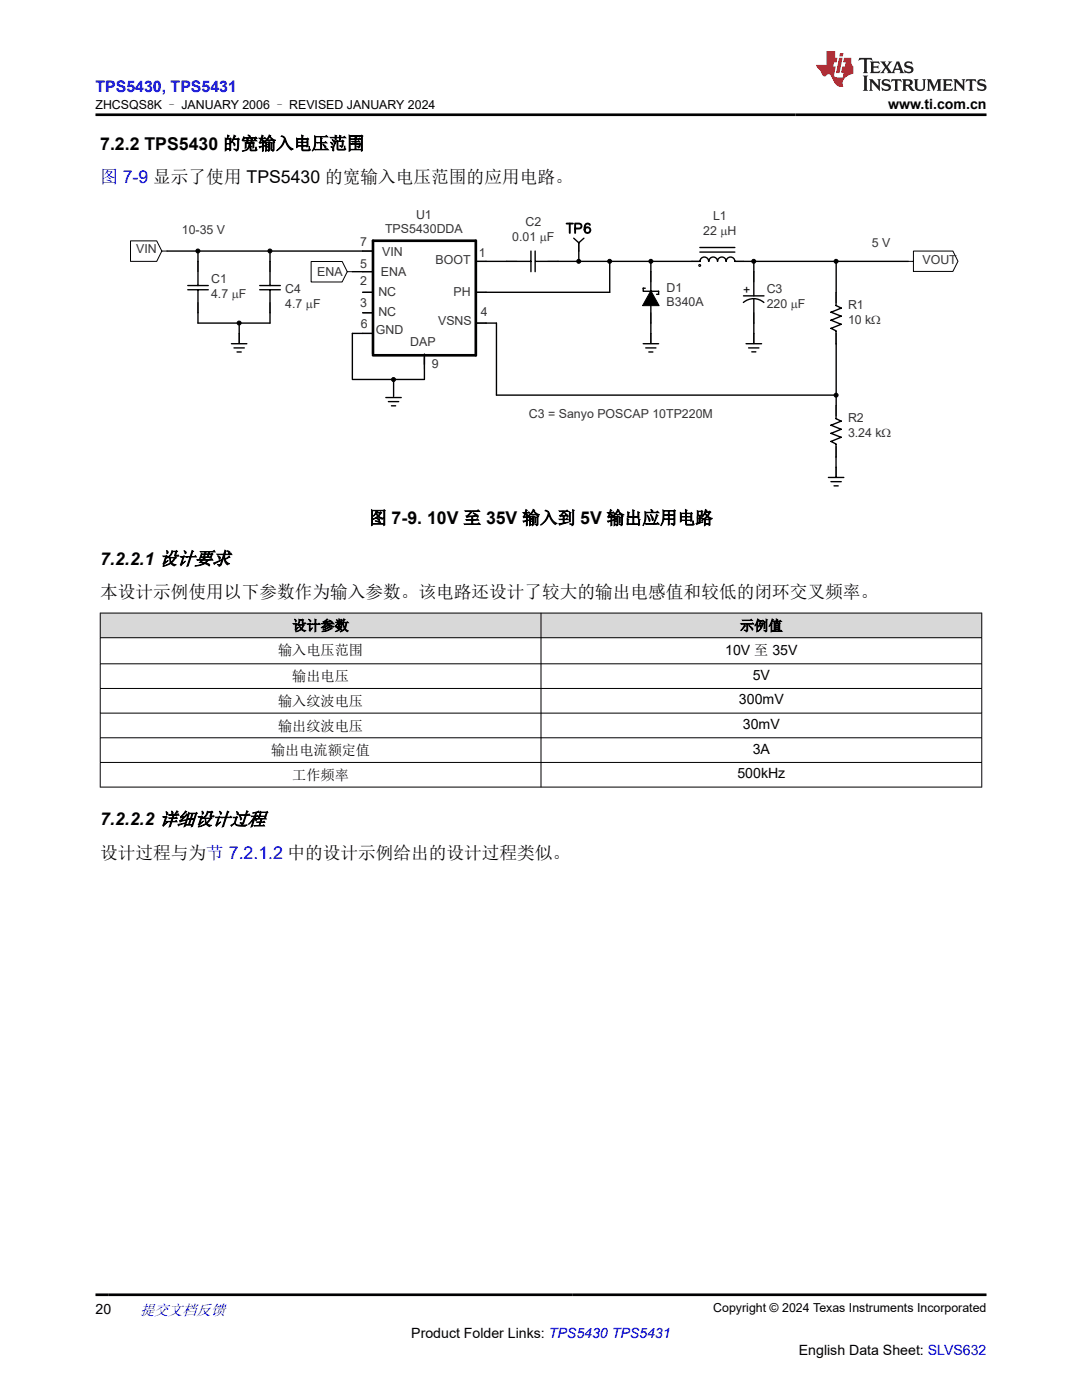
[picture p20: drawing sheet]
<svg xmlns="http://www.w3.org/2000/svg" width="216mm" height="279mm" viewBox="0 0 216 279" stroke-linecap="round" stroke-linejoin="round" font-family="sans-serif">
<defs><g id="words">
<g font-size="3.5">
<text x="20" y="29.8">7.2.2 TPS5430 的宽输入电压范围</text>
<text x="73.6" y="104.6">图 7-9. 10V 至 35V 输入到 5V 输出应用电路</text>
<text x="20" y="112.7">7.2.2.1 设计要求</text>
<text x="20" y="119.4">本设计示例使用以下参数作为输入参数。该电路还设计了较大的输出电感值和较低的闭环交叉频率。</text>
<text x="20" y="164.7">7.2.2.2 详细设计过程</text>
<text x="20" y="171.4">设计过程与为节 7.2.1.2 中的设计示例给出的设计过程类似。</text>
</g>
<text font-size="3.5" fill="#00f" x="20" y="36.5">图 7-9 显示了使用 TPS5430 的宽输入电压范围的应用电路。</text>
<text font-size="3.2" fill="#00f" x="19" y="18.3">TPS5430, TPS5431</text>
<text font-size="3" fill="#00f" x="27.9" y="262.4">提交文档反馈</text>
<g font-size="2.8">
<text x="177.2" y="21.7">www.ti.com.cn</text>
<text x="58.3" y="125.8">设计参数</text>
<text x="147.7" y="125.8">示例值</text>
<text x="55.5" y="130.7">输入电压范围</text>
<text x="144.7" y="130.7">10V 至 35V</text>
<text x="58.3" y="136">输出电压</text>
<text x="150.2" y="135.7">5V</text>
<text x="55.5" y="140.9">输入纹波电压</text>
<text x="147.5" y="140.6">300mV</text>
<text x="55.5" y="145.8">输出纹波电压</text>
<text x="148.2" y="145.5">30mV</text>
<text x="54.1" y="150.7">输出电流额定值</text>
<text x="58.3" y="155.6">工作频率</text>
<text x="147.1" y="155.4">500kHz</text>
<text x="150.2" y="150.4">3A</text>
<text x="19" y="262.1">20</text>
<text x="82.1" y="266.9">Product Folder Links: TPS5430 TPS5431</text>
<text x="159.4" y="270.3">English Data Sheet: SLVS632</text>
</g>
<g font-size="2.5">
<text x="19" y="21.8">ZHCSQS8K – JANUARY 2006 – REVISED JANUARY 2024</text>
<text x="148.3" y="58.7">+</text>
<text x="142.3" y="261.8">Copyright © 2024 Texas Instruments Incorporated</text>
</g>
<g font-size="2.5" fill="#373435">
<text x="36.3" y="46.8">10-35 V</text>
<text x="76.8" y="46.5">TPS5430DDA</text>
<text x="83" y="43.7">U1</text>
<text x="104.9" y="45.2">C2</text>
<text x="140.3" y="47">22 mH</text>
<text x="142.3" y="44">L1</text>
<text x="27.2" y="50.5">VIN</text>
<text x="71.9" y="53.4">5</text>
<text x="71.9" y="49.1">7</text>
<text x="76.3" y="51">VIN</text>
<text x="86.9" y="52.6">BOOT</text>
<text x="95.5" y="51.2">1</text>
<text x="102.2" y="48.1">0.01 mF</text>
<text x="173.9" y="49.4">5 V</text>
<text x="184.1" y="52.6">VOUT</text>
<text x="42.1" y="56.4">C1</text>
<text x="42.1" y="59.4">4.7 mF</text>
<text x="56.9" y="58.5">C4</text>
<text x="63.3" y="55">ENA</text>
<text x="71.9" y="56.8">2</text>
<text x="75.5" y="59">NC</text>
<text x="76" y="55">ENA</text>
<text x="90.5" y="59">PH</text>
<text x="133" y="58.3">D1</text>
<text x="153" y="58.5">C3</text>
<text x="56.9" y="61.5">4.7 mF</text>
<text x="71.9" y="61.2">3</text>
<text x="72" y="65.5">6</text>
<text x="75.5" y="63">NC</text>
<text x="87.4" y="64.9">VSNS</text>
<text x="96" y="63.2">4</text>
<text x="133" y="61.1">B340A</text>
<text x="153" y="61.5">220 mF</text>
<text x="169.2" y="61.6">R1</text>
<text x="169.2" y="64.6">10 kW</text>
<text x="75" y="66.7">GND</text>
<text x="81.9" y="69.1">DAP</text>
<text x="86.2" y="73.5">9</text>
<text x="105.5" y="83.4">C3 = Sanyo POSCAP 10TP220M</text>
<text x="169.2" y="84.1">R2</text>
<text x="169.2" y="87.1">3.24 kW</text>
</g>
</g></defs>
<g fill="none" stroke="#000" stroke-width=".2">
<path d="M26 48.1h5.3l1 2-1 2.1h-5.3zM32.3 50.1h1M39.5 52.2v2M53.9 52.2v2M62.1 52.2h6.2l1 2-1 2.1h-6.2zM69.3 54.2h1M72.4 50.1h2M72.4 54.2h2M72.4 58.3h2M94.9 52.2h2.1M94.9 58.3h2.1M101.1 52.2h2.1"/>
<path d="M109.3 52.2h2.1M115.5 48.5v1.6M129.9 54.2v2.1M138.1 52.2h1.6M146.7 52.2h1.7M150.4 54.2v2.1M166.8 58.3v2.1M181.2 52.2h1.1M182.3 50.1h7.8l1.1 2-1.1 2.1h-7.8zM39.5 60.4v2M47.7 66.5v2.1M53.9 60.4v2"/>
<path d="M72.4 66.5h2M72.4 62.4h2M84.7 71.6v2.1M94.9 64.5h2.1M129.9 62.4v2.1M129.9 66.5v2.1M150.4 66.5v2.1M150.4 62.4v2.1M166.8 66.5v2.1M166.8 80.9v2.1M166.8 89.1v2.1M166.8 93.2v2.1"/>
</g>
<g fill="none" stroke="#000" stroke-width=".28">
<path d="M37.5 57h4.1M37.5 57.8h4.1M39.5 57.9v6.6h14.4v-6.6M39.5 50.1v6.9M51.8 57h4.1M51.8 57.8h4.1M53.9 50.1v6.9M70.3 54.2h4.1M72.4 58.3h2M74.4 50.1h-41.1M105.9 52.2h-11M105.9 50.1v4.1"/>
<path d="M106.8 50.1v4.1M106.9 52.2h32.8M114.5 47.5l1 1 1-1M115.5 48.5v3.7M121.7 52.2v6.1h-26.8M128.8 57.5h-.5v.6h3.1v.6h-.4M129.9 52.2v16.3M139.6 50.3h7M139.6 49.4h7M139.7 52.2a.86 .86 0 0 1 .8-.9 .86 .86 0 0 1 .9 .9M141.4 52.2a.86 .86 0 0 1 .9-.9 .86 .86 0 0 1 .9 .9 .86 .86 0 0 1 .8-.9 .86 .86 0 0 1 .9 .9 .86 .86 0 0 1 .9-.9 .86 .86 0 0 1 .8 .9h1.7M148.4 59h4"/>
<path d="M148.4 52.2h32.8M150.4 52.2v6.9M150.4 59.6v8.9M166.8 58.4v2.6l1.1 .5-2.1 .8 2.1 .8-2.1 .8 2.1 .8M166.8 52.2v6.1M46.2 68.6h3.1M46.7 69.4h2M47.3 70.2h.8M47.7 64.5v4M72.4 62.4h2M74.4 66.5h-4.1v9.1M77 79.3h3.1"/>
<path d="M78.5 75.7v3.4M84.7 70.7v5h-14.4M94.9 64.5h4.2v14.4h67.7M128.3 68.6h3.1M128.9 69.4h2M129.5 70.2h.8M148.3 60.4a3.1 3.1 0 0 1 4.1 0M148.9 68.6h3.1M149.4 69.4h2M150 70.2h.8M165.8 65.5l1 .5M166.8 66.1v2.6"/>
<path d="M166.8 68.6v12.3M167.9 64.7l-2.1 .8M77.5 80.2h2.1M78.1 81h.8M165.3 95.3h3.1M165.8 96.1h2.1M166.4 97h.9M166.8 81v2.6l1.1 .5-2.1 .8 2.1 .8M166.8 88.7v6.5M167.9 87.3l-2.1 .8 1 .5M167.9 85.7l-2.1 .8 2.1 .8"/>
</g>
<g fill="#000" stroke="#000" stroke-width=".2">
<path d="M129.9 58l1.6 3h-3.3z" fill-rule="evenodd"/>
<circle cx="39.5" cy="50.1" r=".4"/>
<circle cx="53.9" cy="50.1" r=".4"/>
<circle cx="115.5" cy="52.1" r=".4"/>
<circle cx="121.6" cy="52.1" r=".4"/>
<circle cx="129.9" cy="52.1" r=".4"/>
<circle cx="150.4" cy="52.1" r=".4"/>
<circle cx="166.8" cy="52.1" r=".4"/>
<circle cx="47.7" cy="64.5" r=".4"/>
<circle cx="78.5" cy="75.7" r=".4"/>
<circle cx="166.8" cy="78.9" r=".4"/>
</g>
<path d="M113.1 44.6h1.2M113.7 44.6v1.9M114.8 45.6h.8a.49 .49 0 0 0 .4-.3 .49 .49 0 0 0-.2-.6l-1-.1v1.9M117.7 44.9a.52 .52 0 0 0-.8-.2 1.1 1.1 0 0 0 .3 1.8 .58 .58 0 0 0 .6-.5 .58 .58 0 0 0-.5-.7 .58 .58 0 0 0-.7 .6" fill="none" stroke="#000" stroke-width=".38"/>
<path d="M139.5 52.9h.2v.1h-.2z" fill="none" stroke="#000" stroke-width=".4"/>
<path d="M74.4 70.7v-22.7h20.5v22.9h-20.5" fill="none" stroke="#000" stroke-width=".53"/>
<g fill="#d8d8d8">
<path d="M20 122.4h175.9v4.9h-175.9z" fill-rule="evenodd"/>
<path d="M20.1 122.4h87.8v4.8h-87.8z" fill-rule="evenodd"/>
<path d="M108 122.4h87.8v4.8h-87.8z" fill-rule="evenodd"/>
</g>
<path d="M19.9 122.4h176.1M19.9 127.3h176.1M19.9 132.5h176.1M19.9 137.4h176.1M20 122.3v34.8M107.9 122.3v34.8M195.9 122.3v34.8M19.9 142.3h176.1M19.9 147.2h176.1M19.9 152.2h176.1M19.9 157.1h176.1" fill="none" stroke="#000" stroke-width=".2"/>
<path d="M171.5 11.6l-.2 .5 .5-.2h.6v.1v2.2l-.2 .4h1l-.2-.4v-2.2v-.1h.5l.5 .2-.1-.5zM173.6 12.3l.2 .4v1.5l-.2 .4h1.9l.1-.6a1.08 1.08 0 0 1-1.3 .2v-.7h.6l.4 .2v-.7l-.4 .2h-.6v-.5l.2-.2a1 1 0 0 1 1 .3l-.1-.5zM175.7 12.3l.9 1.1-1 1.2h.9l-.2-.2 .5-.8 .4 .8-.2 .2h1.6l-.2-.2 .2-.5h.9l.1 .5-.1 .2h.9l-.2-.3-.8-2h-.5l-.9 2.2-.9-1.1 .9-1.1h-.8l.2 .2-.4 .6-.4-.6 .2-.2zM179 12.7l.4 1h-.7zM180.7 12.4a.65 .65 0 0 0-.2 .7 .65 .65 0 0 0 .6 .5l.6 .1 .1 .3a.79 .79 0 0 1-.7 .4 .79 .79 0 0 1-.7-.5l.1 .7 .2-.1a.93 .93 0 0 0 1.1 .1 .93 .93 0 0 0 .4-1 1.46 1.46 0 0 0-1.2-.6l-.1-.3a1.09 1.09 0 0 1 1.2 .2l-.2-.6-.1 .1-.5-.2zM172.2 15.1l.2 .4v2.2l-.2 .4h1l-.2-.4v-2.2l.2-.4zM173.4 15.8l.2 .4v1.5l-.2 .4h.8l-.3-.4 .1-1.3 1.6 1.8v-2l.2-.4h-.7l.1 .2 .1 1.1-1.2-1.3zM176.2 15.9a.65 .65 0 0 0-.2 .8 .65 .65 0 0 0 .6 .4l.6 .2 .1 .2a.79 .79 0 0 1-.7 .4 .79 .79 0 0 1-.7-.5l.1 .7 .2-.1a.93 .93 0 0 0 1.1 .1 .93 .93 0 0 0 .4-.9 1.46 1.46 0 0 0-1.2-.6l-.1-.4a1.09 1.09 0 0 1 1.2 .2l-.1-.6-.2 .1-.5-.1zM177.9 15.8l-.1 .6a.63 .63 0 0 1 .8-.3v1.6l-.3 .4h1l-.2-.4v-1.6a.66 .66 0 0 1 .8 .3l-.1-.6zM180 15.8l.2 .4v1.5l-.2 .4h1l-.2-.2-.1-.7h.5l.1 .2a.79 .79 0 0 0 1.2 .6l-1-.9a.61 .61 0 0 0 .6-.6 .61 .61 0 0 0-.5-.7zM180.8 16.1h.1a.47 .47 0 0 1 .5 .1 .47 .47 0 0 1 .1 .5l-.1 .1-.7 .1zM182.3 15.8l.2 .2a2.27 2.27 0 0 0 .4 2 1.04 1.04 0 0 0 1.7-.7v-1.3l.2-.2h-.8l.2 .4v1.1a.6 .6 0 0 1-.6 .6 .6 .6 0 0 1-.6-.6v-1.1l.3-.4zM184.9 15.8l.2 .4v1.5l-.2 .4h.8l-.3-.4v-1.4l.9 1.9 .9-1.9v1.4l-.3 .4h1l-.2-.4v-1.5l.2-.4h-.8l-.7 1.5-.6-1.5zM188.1 15.8l.2 .4v1.5l-.2 .4h1.9l.1-.6a1.09 1.09 0 0 1-1.3 .2v-.7h.6l.4 .2v-.6l-.4 .2h-.6v-.6l.2-.1a1.01 1.01 0 0 1 1 .3l-.1-.6zM190.2 15.8l.3 .4v1.5l-.3 .4h.8l-.2-.4v-1.3l1.6 1.8v-2l.2-.4h-.7l.2 .2v1.1l-1.2-1.3zM192.8 15.8l-.1 .6a.63 .63 0 0 1 .8-.3v1.6l-.3 .4h1l-.2-.4v-1.6a.66 .66 0 0 1 .8 .3l-.1-.6zM195.2 15.9a.65 .65 0 0 0-.2 .8 .65 .65 0 0 0 .6 .4l.6 .2 .2 .2a.79 .79 0 0 1-.7 .4 .79 .79 0 0 1-.7-.5l.1 .7 .2-.1a.93 .93 0 0 0 1 .1 .93 .93 0 0 0 .5-.9 1.46 1.46 0 0 0-1.3-.6v-.4a1.09 1.09 0 0 1 1.2 .2l-.2-.6-.2 .1-.5-.1z" fill="#231f20"/>
<path d="M164.9 10.2v2.8h-2l.1 .3 .8 1a.95 .95 0 0 0 1 .9 .59 .59 0 0 1 .5-.4 .59 .59 0 0 1 .5 .4l.4 .7a1.59 1.59 0 0 0 2.1 1.4 1.61 1.61 0 0 1 1-2.3l1-.3-.1-1.5a1.59 1.59 0 0 1-.3-1.7h-1.5l-.2 .9h.6l-.2 .9h-.5l-.2 1v.2l.4 .1-.1 .9h-.7a.73 .73 0 0 1-1-.7l.3-1.5h-.5l.1-.9h.5l.2-.9h-.5v-1.3zM167.4 11.5l-.6 3.1h.7l.6-3.1zM167.6 10.6l-.1 .6h.7l.1-.6z" fill="#ed1c24"/>
<path d="M19 22.9h177.8M19 258.4h177.8" fill="none" stroke="#000" stroke-width=".53"/>
<use href="#words"/>
</svg>
